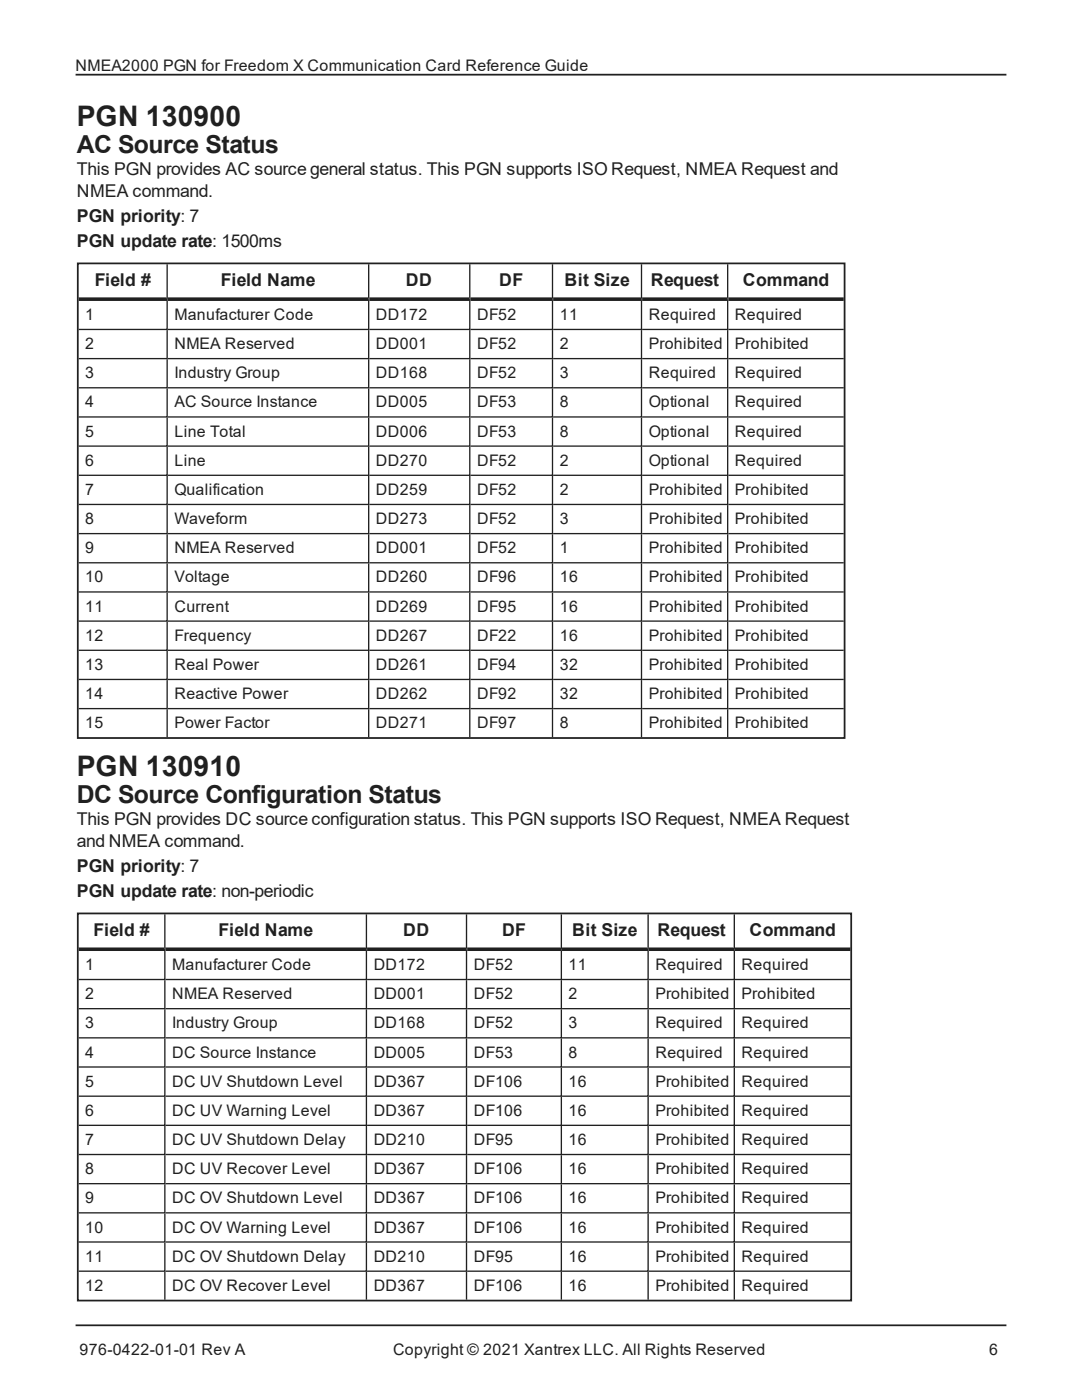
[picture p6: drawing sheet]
<svg xmlns="http://www.w3.org/2000/svg" width="216mm" height="279mm" viewBox="0 0 216 279" stroke-linecap="round" stroke-linejoin="round" font-family="sans-serif">
<defs><g id="words">
<g font-size="5.6" fill="#231f20">
<text x="15.3" y="25.1">PGN 130900</text>
<text x="15.3" y="154.8">PGN 130910</text>
</g>
<g font-size="4.9" fill="#231f20">
<text x="15.3" y="30.5">AC Source Status</text>
<text x="15.3" y="160.3">DC Source Configuration Status</text>
</g>
<g font-size="3.5" fill="#231f20">
<text x="15.3" y="35">This PGN provides AC source general status. This PGN supports ISO Request, NMEA Request and</text>
<text x="15.3" y="39.2">NMEA command.</text>
<text x="15.3" y="44.3">PGN priority: 7</text>
<text x="15.3" y="49.3">PGN update rate: 1500ms</text>
<text x="18.9" y="57.1">Field #</text>
<text x="44.1" y="57.1">Field Name</text>
<text x="81" y="57.1">DD</text>
<text x="99.6" y="57.1">DF</text>
<text x="112.6" y="57.1">Bit Size</text>
<text x="129.9" y="57.1">Request</text>
<text x="148.2" y="57.1">Command</text>
<text x="15.3" y="164.7">This PGN provides DC source configuration status. This PGN supports ISO Request, NMEA Request</text>
<text x="15.3" y="169">and NMEA command.</text>
<text x="15.3" y="174">PGN priority: 7</text>
<text x="15.3" y="179">PGN update rate: non-periodic</text>
<text x="18.7" y="186.9">Field #</text>
<text x="43.6" y="186.9">Field Name</text>
<text x="80.5" y="186.9">DD</text>
<text x="100.2" y="186.9">DF</text>
<text x="114.2" y="186.9">Bit Size</text>
<text x="131.2" y="186.9">Request</text>
<text x="149.6" y="186.9">Command</text>
</g>
<g font-size="3.2" fill="#231f20">
<text x="15.1" y="14.1">NMEA2000 PGN for Freedom X Communication Card Reference Guide</text>
<text x="17" y="63.9">1</text>
<text x="34.8" y="63.9">Manufacturer Code</text>
<text x="75" y="63.9">DD172</text>
<text x="95.2" y="63.9">DF52</text>
<text x="111.7" y="63.9">11</text>
<text x="129.5" y="63.9">Required</text>
<text x="146.7" y="63.9">Required</text>
<text x="17" y="69.7">2</text>
<text x="34.8" y="69.7">NMEA Reserved</text>
<text x="75" y="69.7">DD001</text>
<text x="95.2" y="69.7">DF52</text>
<text x="111.7" y="69.7">2</text>
<text x="129.5" y="69.7">Prohibited</text>
<text x="146.7" y="69.7">Prohibited</text>
<text x="17" y="75.5">3</text>
<text x="34.8" y="75.5">Industry Group</text>
<text x="75" y="75.5">DD168</text>
<text x="95.2" y="75.5">DF52</text>
<text x="111.7" y="75.5">3</text>
<text x="129.5" y="75.5">Required</text>
<text x="146.7" y="75.5">Required</text>
<text x="17" y="81.3">4</text>
<text x="34.8" y="81.3">AC Source Instance</text>
<text x="75" y="81.3">DD005</text>
<text x="95.2" y="81.3">DF53</text>
<text x="111.7" y="81.3">8</text>
<text x="129.5" y="81.3">Optional</text>
<text x="146.7" y="81.3">Required</text>
<text x="17" y="87.1">5</text>
<text x="34.8" y="87.1">Line Total</text>
<text x="75" y="87.1">DD006</text>
<text x="95.2" y="87.1">DF53</text>
<text x="111.7" y="87.1">8</text>
<text x="129.5" y="87.1">Optional</text>
<text x="146.7" y="87.1">Required</text>
<text x="17" y="93">6</text>
<text x="34.8" y="93">Line</text>
<text x="75" y="93">DD270</text>
<text x="95.2" y="93">DF52</text>
<text x="111.7" y="93">2</text>
<text x="129.5" y="93">Optional</text>
<text x="146.7" y="93">Required</text>
<text x="17" y="98.8">7</text>
<text x="34.8" y="98.8">Qualification</text>
<text x="75" y="98.8">DD259</text>
<text x="95.2" y="98.8">DF52</text>
<text x="111.7" y="98.8">2</text>
<text x="129.5" y="98.8">Prohibited</text>
<text x="146.7" y="98.8">Prohibited</text>
<text x="17" y="104.6">8</text>
<text x="34.8" y="104.6">Waveform</text>
<text x="75" y="104.6">DD273</text>
<text x="95.2" y="104.6">DF52</text>
<text x="111.7" y="104.6">3</text>
<text x="129.5" y="104.6">Prohibited</text>
<text x="146.7" y="104.6">Prohibited</text>
<text x="17" y="110.4">9</text>
<text x="34.8" y="110.4">NMEA Reserved</text>
<text x="75" y="110.4">DD001</text>
<text x="95.2" y="110.4">DF52</text>
<text x="111.7" y="110.4">1</text>
<text x="129.5" y="110.4">Prohibited</text>
<text x="146.7" y="110.4">Prohibited</text>
<text x="17" y="116.2">10</text>
<text x="34.8" y="116.2">Voltage</text>
<text x="75" y="116.2">DD260</text>
<text x="95.2" y="116.2">DF96</text>
<text x="111.7" y="116.2">16</text>
<text x="129.5" y="116.2">Prohibited</text>
<text x="146.7" y="116.2">Prohibited</text>
<text x="17" y="122.1">11</text>
<text x="34.8" y="122.1">Current</text>
<text x="75" y="122.1">DD269</text>
<text x="95.2" y="122.1">DF95</text>
<text x="111.7" y="122.1">16</text>
<text x="129.5" y="122.1">Prohibited</text>
<text x="146.7" y="122.1">Prohibited</text>
<text x="17" y="127.9">12</text>
<text x="34.8" y="127.9">Frequency</text>
<text x="75" y="127.9">DD267</text>
<text x="95.2" y="127.9">DF22</text>
<text x="111.7" y="127.9">16</text>
<text x="129.5" y="127.9">Prohibited</text>
<text x="146.7" y="127.9">Prohibited</text>
<text x="17" y="133.7">13</text>
<text x="34.8" y="133.7">Real Power</text>
<text x="75" y="133.7">DD261</text>
<text x="95.2" y="133.7">DF94</text>
<text x="111.7" y="133.7">32</text>
<text x="129.5" y="133.7">Prohibited</text>
<text x="146.7" y="133.7">Prohibited</text>
<text x="17" y="139.5">14</text>
<text x="34.8" y="139.5">Reactive Power</text>
<text x="75" y="139.5">DD262</text>
<text x="95.2" y="139.5">DF92</text>
<text x="111.7" y="139.5">32</text>
<text x="129.5" y="139.5">Prohibited</text>
<text x="146.7" y="139.5">Prohibited</text>
<text x="17" y="145.4">15</text>
<text x="34.8" y="145.4">Power Factor</text>
<text x="75" y="145.4">DD271</text>
<text x="95.2" y="145.4">DF97</text>
<text x="111.7" y="145.4">8</text>
<text x="129.5" y="145.4">Prohibited</text>
<text x="146.7" y="145.4">Prohibited</text>
<text x="17" y="193.6">1</text>
<text x="34.4" y="193.6">Manufacturer Code</text>
<text x="74.6" y="193.6">DD172</text>
<text x="94.5" y="193.6">DF52</text>
<text x="113.5" y="193.6">11</text>
<text x="130.8" y="193.6">Required</text>
<text x="148" y="193.6">Required</text>
<text x="17" y="199.4">2</text>
<text x="34.4" y="199.4">NMEA Reserved</text>
<text x="74.6" y="199.4">DD001</text>
<text x="94.5" y="199.4">DF52</text>
<text x="113.5" y="199.4">2</text>
<text x="130.8" y="199.4">Prohibited</text>
<text x="148" y="199.4">Prohibited</text>
<text x="17" y="205.2">3</text>
<text x="34.4" y="205.2">Industry Group</text>
<text x="74.6" y="205.2">DD168</text>
<text x="94.5" y="205.2">DF52</text>
<text x="113.5" y="205.2">3</text>
<text x="130.8" y="205.2">Required</text>
<text x="148" y="205.2">Required</text>
<text x="17" y="211.1">4</text>
<text x="34.4" y="211.1">DC Source Instance</text>
<text x="74.6" y="211.1">DD005</text>
<text x="94.5" y="211.1">DF53</text>
<text x="113.5" y="211.1">8</text>
<text x="130.8" y="211.1">Required</text>
<text x="148" y="211.1">Required</text>
<text x="17" y="216.9">5</text>
<text x="34.4" y="216.9">DC UV Shutdown Level</text>
<text x="74.6" y="216.9">DD367</text>
<text x="94.5" y="216.9">DF106</text>
<text x="113.5" y="216.9">16</text>
<text x="130.8" y="216.9">Prohibited</text>
<text x="148" y="216.9">Required</text>
<text x="17" y="222.7">6</text>
<text x="34.4" y="222.7">DC UV Warning Level</text>
<text x="74.6" y="222.7">DD367</text>
<text x="94.5" y="222.7">DF106</text>
<text x="113.5" y="222.7">16</text>
<text x="130.8" y="222.7">Prohibited</text>
<text x="148" y="222.7">Required</text>
<text x="17" y="228.5">7</text>
<text x="34.4" y="228.5">DC UV Shutdown Delay</text>
<text x="74.6" y="228.5">DD210</text>
<text x="94.5" y="228.5">DF95</text>
<text x="113.5" y="228.5">16</text>
<text x="130.8" y="228.5">Prohibited</text>
<text x="148" y="228.5">Required</text>
<text x="17" y="234.3">8</text>
<text x="34.4" y="234.3">DC UV Recover Level</text>
<text x="74.6" y="234.3">DD367</text>
<text x="94.5" y="234.3">DF106</text>
<text x="113.5" y="234.3">16</text>
<text x="130.8" y="234.3">Prohibited</text>
<text x="148" y="234.3">Required</text>
<text x="17" y="240.2">9</text>
<text x="17" y="246">10</text>
<text x="34.4" y="240.2">DC OV Shutdown Level</text>
<text x="34.4" y="246">DC OV Warning Level</text>
<text x="74.6" y="240.2">DD367</text>
<text x="74.6" y="246">DD367</text>
<text x="94.5" y="240.2">DF106</text>
<text x="94.5" y="246">DF106</text>
<text x="113.5" y="240.2">16</text>
<text x="113.5" y="246">16</text>
<text x="130.8" y="240.2">Prohibited</text>
<text x="130.8" y="246">Prohibited</text>
<text x="148" y="240.2">Required</text>
<text x="148" y="246">Required</text>
<text x="17" y="251.8">11</text>
<text x="34.4" y="251.8">DC OV Shutdown Delay</text>
<text x="74.6" y="251.8">DD210</text>
<text x="94.5" y="251.8">DF95</text>
<text x="113.5" y="251.8">16</text>
<text x="130.8" y="251.8">Prohibited</text>
<text x="148" y="251.8">Required</text>
<text x="17" y="257.6">12</text>
<text x="34.4" y="257.6">DC OV Recover Level</text>
<text x="74.6" y="257.6">DD367</text>
<text x="94.5" y="257.6">DF106</text>
<text x="113.5" y="257.6">16</text>
<text x="130.8" y="257.6">Prohibited</text>
<text x="148" y="257.6">Required</text>
<text x="15.9" y="270.4">976-0422-01-01 Rev A</text>
<text x="78.4" y="270.5">Copyright © 2021 Xantrex LLC. All Rights Reserved</text>
<text x="197.4" y="270.4">6</text>
</g>
</g></defs>
<path d="M15.1 14.9h185.7M15.5 52.6h153v94.7h-153zM15.1 264.5h185.7" fill="none" stroke="#231f20" stroke-width=".35"/>
<path d="M33.4 52.7v7.4" fill="none" stroke="#231f20" stroke-width=".26"/>
<path d="M15.7 59.4h17.5l.3 .7h-17.8z" fill-rule="evenodd" fill="#231f20"/>
<path d="M73.6 52.7v7.4" fill="none" stroke="#231f20" stroke-width=".26"/>
<path d="M33.5 59.4h39.9l.3 .7h-40.2z" fill-rule="evenodd" fill="#231f20"/>
<path d="M93.7 52.7v7.4" fill="none" stroke="#231f20" stroke-width=".26"/>
<path d="M73.7 59.4h19.9l.3 .7h-20.2z" fill-rule="evenodd" fill="#231f20"/>
<path d="M110.2 52.7v7.4" fill="none" stroke="#231f20" stroke-width=".26"/>
<path d="M93.9 59.4h16.2l.3 .7h-16.5z" fill-rule="evenodd" fill="#231f20"/>
<path d="M128 52.7v7.4" fill="none" stroke="#231f20" stroke-width=".26"/>
<path d="M110.4 59.4h17.5l.2 .7h-17.7z" fill-rule="evenodd" fill="#231f20"/>
<path d="M145.2 52.7v7.4" fill="none" stroke="#231f20" stroke-width=".26"/>
<path d="M128.1 59.4h17l.2 .7h-17.2z" fill-rule="evenodd" fill="#231f20"/>
<path d="M145.3 59.7h23.1" fill="none" stroke="#231f20" stroke-width=".71" stroke-linecap="butt"/>
<g fill="none" stroke="#231f20" stroke-width=".26">
<path d="M33.4 60.1v5.6h-17.7M33.4 65.9v5.7h-17.7M33.4 71.7v5.7h-17.7M33.4 77.5v5.7h-17.7M73.6 60.1v5.6h-40.1M73.6 65.9v5.7h-40.1M73.6 71.7v5.7h-40.1M73.6 77.5v5.7h-40.1M93.7 60.1v5.6h-20M93.7 65.9v5.7h-20M93.7 71.7v5.7h-20M93.7 77.5v5.7h-20"/>
<path d="M110.2 60.1v5.6h-16.3M110.2 65.9v5.7h-16.3M110.2 71.7v5.7h-16.3M110.2 77.5v5.7h-16.3M128 60.1v5.6h-17.6M128 65.9v5.7h-17.6M128 71.7v5.7h-17.6M128 77.5v5.7h-17.6M145.2 60.1v5.6h-17.1M145.2 65.9v5.7h-17.1M145.2 71.7v5.7h-17.1M145.2 77.5v5.7h-17.1"/>
<path d="M145.3 65.7h23.1M145.3 71.6h23.1M145.3 77.4h23.1M33.4 83.3v5.7h-17.7M33.4 89.2v5.7h-17.7M33.4 95v5.7h-17.7M73.6 83.3v5.7h-40.1M73.6 89.2v5.7h-40.1M73.6 95v5.7h-40.1M93.7 83.3v5.7h-20M93.7 89.2v5.7h-20M93.7 95v5.7h-20"/>
<path d="M110.2 83.3v5.7h-16.3M110.2 89.2v5.7h-16.3M110.2 95v5.7h-16.3M128 83.3v5.7h-17.6M128 89.2v5.7h-17.6M128 95v5.7h-17.6M145.2 83.3v5.7h-17.1M145.2 89.2v5.7h-17.1M145.2 95v5.7h-17.1M145.3 83.2h23.1M145.3 89h23.1M145.3 94.9h23.1"/>
<path d="M33.4 100.8v5.7h-17.7M33.4 106.6v5.7h-17.7M33.4 112.4v5.7h-17.7M33.4 118.3v5.7h-17.7M73.6 100.8v5.7h-40.1M73.6 106.6v5.7h-40.1M73.6 112.4v5.7h-40.1M73.6 118.3v5.7h-40.1M93.7 100.8v5.7h-20M93.7 106.6v5.7h-20M93.7 112.4v5.7h-20M93.7 118.3v5.7h-20"/>
<path d="M110.2 100.8v5.7h-16.3M110.2 106.6v5.7h-16.3M110.2 112.4v5.7h-16.3M110.2 118.3v5.7h-16.3M128 100.8v5.7h-17.6M128 106.6v5.7h-17.6M128 112.4v5.7h-17.6M128 118.3v5.7h-17.6M145.2 100.8v5.7h-17.1M145.2 106.6v5.7h-17.1M145.2 112.4v5.7h-17.1M145.2 118.3v5.7h-17.1"/>
<path d="M145.3 100.7h23.1M145.3 106.5h23.1M145.3 112.3h23.1M145.3 118.1h23.1M33.4 124.1v5.7h-17.7M33.4 129.9v5.7h-17.7M33.4 135.7v5.7h-17.7M73.6 124.1v5.7h-40.1M73.6 129.9v5.7h-40.1M73.6 135.7v5.7h-40.1M93.7 124.1v5.7h-20M93.7 129.9v5.7h-20"/>
<path d="M93.7 135.7v5.7h-20M110.2 124.1v5.7h-16.3M110.2 129.9v5.7h-16.3M110.2 135.7v5.7h-16.3M128 124.1v5.7h-17.6M128 129.9v5.7h-17.6M128 135.7v5.7h-17.6M145.2 124.1v5.7h-17.1M145.2 129.9v5.7h-17.1M145.2 135.7v5.7h-17.1M145.3 124h23.1M145.3 129.8h23.1"/>
<path d="M145.3 135.6h23.1M33.4 141.6v5.5M73.6 141.6v5.5M93.7 141.6v5.5M110.2 141.6v5.5M128 141.6v5.5M145.2 141.6v5.5M145.3 141.4h23.1M32.9 182.5v7.3"/>
</g>
<path d="M15.5 182.3h154.3v77.3h-154.3z" fill="none" stroke="#231f20" stroke-width=".35"/>
<path d="M15.7 189.1h17.1l.2 .7h-17.3z" fill-rule="evenodd" fill="#231f20"/>
<path d="M73.1 182.5v7.3" fill="none" stroke="#231f20" stroke-width=".26"/>
<path d="M33 189.1h40l.2 .7h-40.2z" fill-rule="evenodd" fill="#231f20"/>
<path d="M93.1 182.5v7.3" fill="none" stroke="#231f20" stroke-width=".26"/>
<path d="M73.2 189.1h19.8l.2 .7h-20z" fill-rule="evenodd" fill="#231f20"/>
<path d="M112 182.5v7.3" fill="none" stroke="#231f20" stroke-width=".26"/>
<path d="M93.2 189.1h18.7l.2 .7h-18.9z" fill-rule="evenodd" fill="#231f20"/>
<path d="M129.3 182.5v7.3" fill="none" stroke="#231f20" stroke-width=".26"/>
<path d="M112.1 189.1h17.1l.3 .7h-17.4z" fill-rule="evenodd" fill="#231f20"/>
<path d="M146.5 182.5v7.3" fill="none" stroke="#231f20" stroke-width=".26"/>
<path d="M129.5 189.1h16.9l.3 .7h-17.2z" fill-rule="evenodd" fill="#231f20"/>
<path d="M146.7 189.4h23" fill="none" stroke="#231f20" stroke-width=".71" stroke-linecap="butt"/>
<g fill="none" stroke="#231f20" stroke-width=".26">
<path d="M32.9 189.8v5.7h-17.2M32.9 195.6v5.7h-17.2M73.1 189.8v5.7h-40.1M73.1 195.6v5.7h-40.1M93.1 189.8v5.7h-19.9M93.1 195.6v5.7h-19.9M112 189.8v5.7h-18.8M112 195.6v5.7h-18.8M129.3 189.8v5.7h-17.2M129.3 195.6v5.7h-17.2M146.5 189.8v5.7h-17M146.5 195.6v5.7h-17"/>
<path d="M146.7 195.5h23M32.9 201.4v5.7h-17.2M32.9 207.3v5.6h-17.2M32.9 213.1v5.7h-17.2M32.9 218.9v5.7h-17.2M73.1 201.4v5.7h-40.1M73.1 207.3v5.6h-40.1M73.1 213.1v5.7h-40.1M73.1 218.9v5.7h-40.1M93.1 201.4v5.7h-19.9M93.1 207.3v5.6h-19.9M93.1 213.1v5.7h-19.9"/>
<path d="M93.1 218.9v5.7h-19.9M112 201.4v5.7h-18.8M112 207.3v5.6h-18.8M112 213.1v5.7h-18.8M112 218.9v5.7h-18.8M129.3 201.4v5.7h-17.2M129.3 207.3v5.6h-17.2M129.3 213.1v5.7h-17.2M129.3 218.9v5.7h-17.2M146.5 201.4v5.7h-17M146.5 207.3v5.6h-17M146.5 213.1v5.7h-17"/>
<path d="M146.5 218.9v5.7h-17M146.7 201.3h23M146.7 207.1h23M146.7 212.9h23M146.7 218.8h23M32.9 224.7v5.7h-17.2M32.9 230.5v5.7h-17.2M32.9 236.4v5.6h-17.2M73.1 224.7v5.7h-40.1M73.1 230.5v5.7h-40.1M73.1 236.4v5.6h-40.1M93.1 224.7v5.7h-19.9"/>
<path d="M93.1 230.5v5.7h-19.9M93.1 236.4v5.6h-19.9M112 224.7v5.7h-18.8M112 230.5v5.7h-18.8M112 236.4v5.6h-18.8M129.3 224.7v5.7h-17.2M129.3 230.5v5.7h-17.2M129.3 236.4v5.6h-17.2M146.5 224.7v5.7h-17M146.5 230.5v5.7h-17M146.5 236.4v5.6h-17M146.7 224.6h23"/>
<path d="M146.7 230.4h23M146.7 236.2h23M32.9 242.2v5.7h-17.2M32.9 248v5.7h-17.2M32.9 253.8v5.6M73.1 242.2v5.7h-40.1M73.1 248v5.7h-40.1M73.1 253.8v5.6M93.1 242.2v5.7h-19.9M93.1 248v5.7h-19.9M93.1 253.8v5.6M112 242.2v5.7h-18.8"/>
<path d="M112 248v5.7h-18.8M112 253.8v5.6M129.3 242.2v5.7h-17.2M129.3 248v5.7h-17.2M129.3 253.8v5.6M146.5 242.2v5.7h-17M146.5 248v5.7h-17M146.5 253.8v5.6M146.7 242h23M146.7 247.9h23M146.7 253.7h23"/>
</g>
<use href="#words"/>
</svg>
